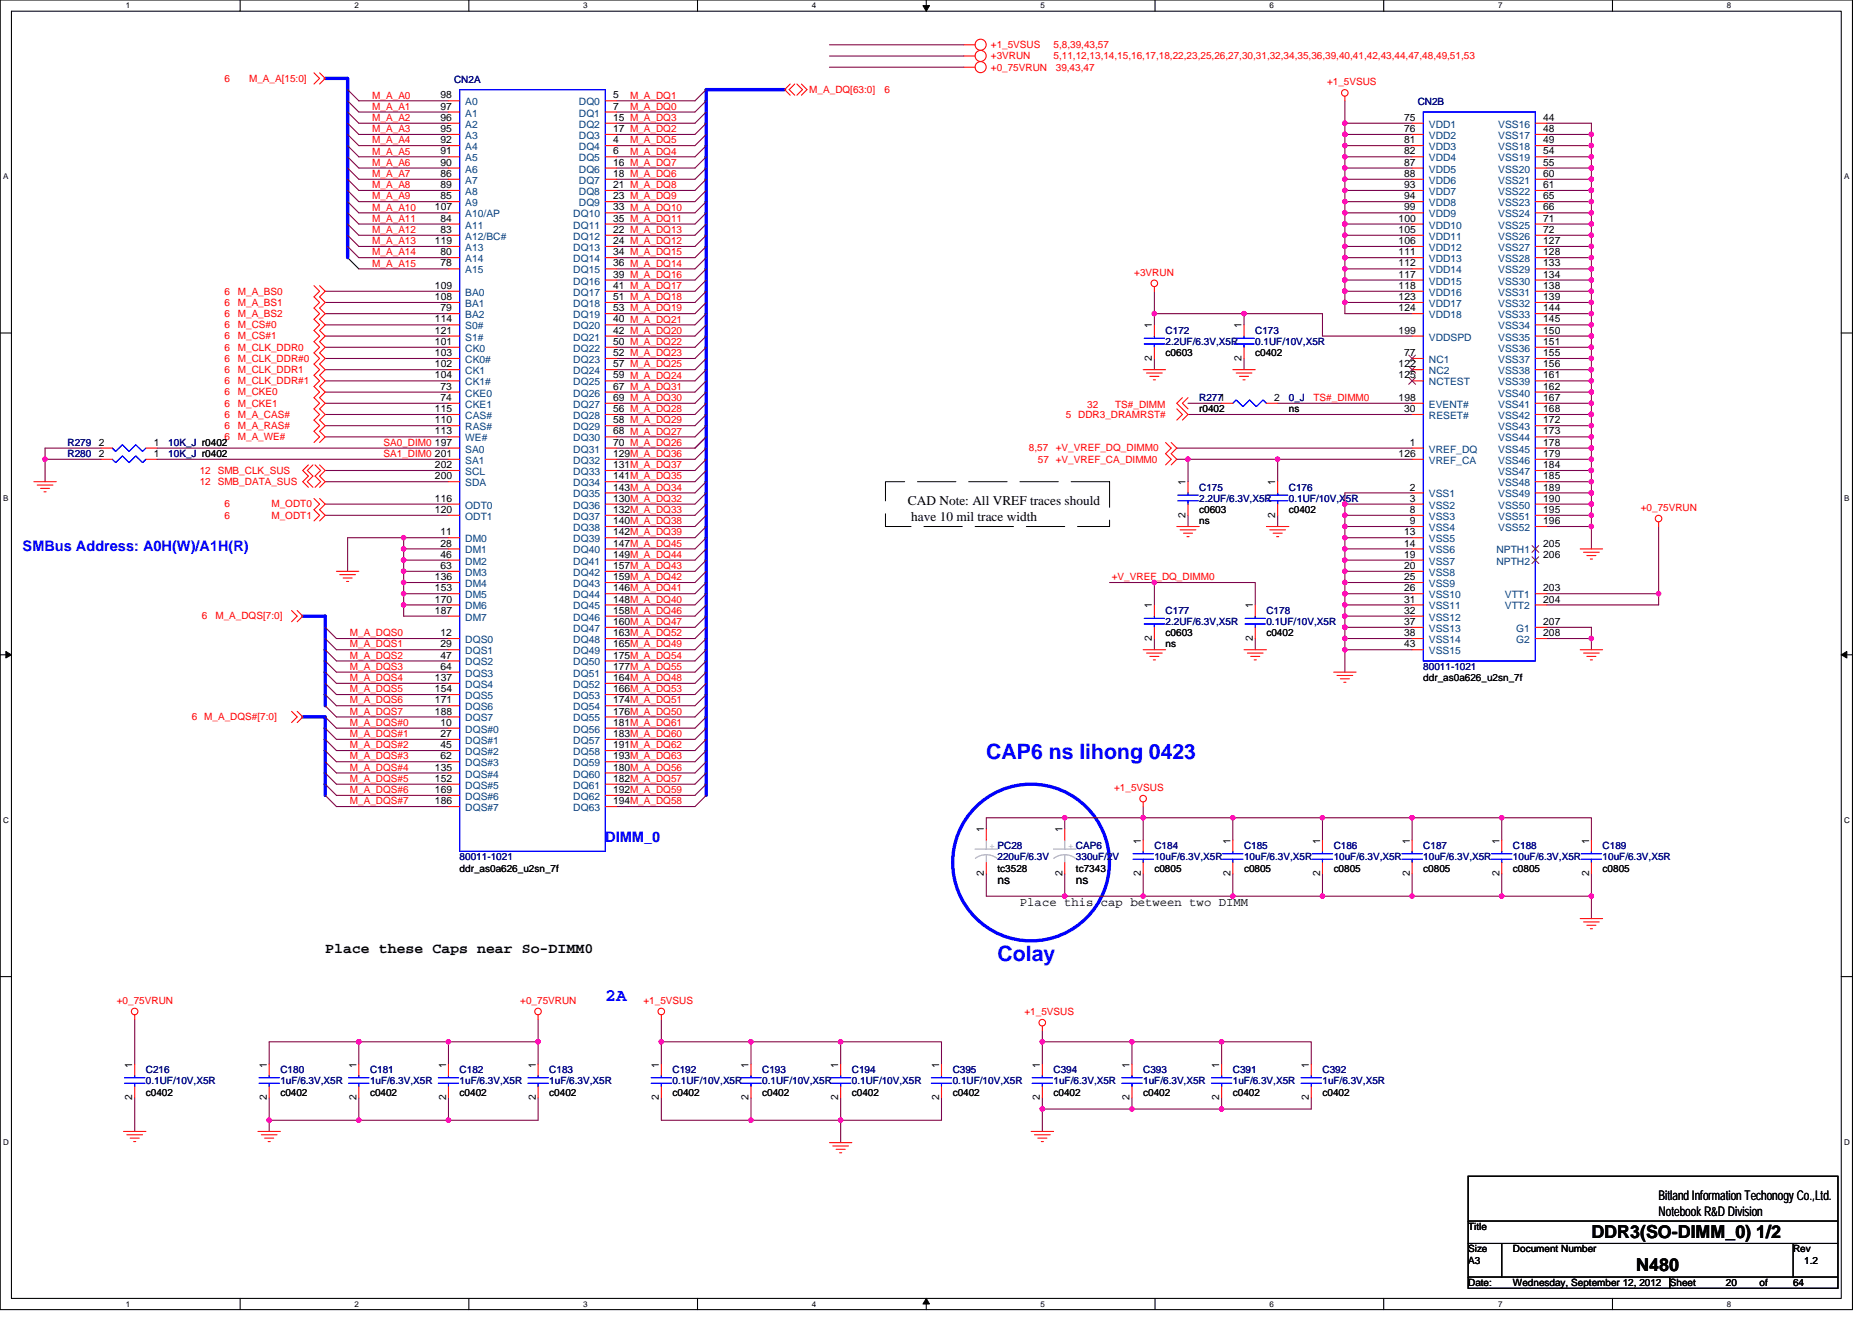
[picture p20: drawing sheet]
<svg xmlns="http://www.w3.org/2000/svg" width="297mm" height="210mm" viewBox="0 0 297 210" stroke-linecap="round" stroke-linejoin="round" font-family="sans-serif">
<defs><g id="words">
<g font-size="3.4" fill="#00f">
<text x="156.5" y="120.5">CAP6 ns lihong 0423</text>
<text x="158.3" y="152.5">Colay</text>
</g>
<text font-size="2.8" fill="#00f" x="96.1" y="158.8">2A</text>
<g font-size="2.8">
<text x="252.5" y="196.4">DDR3(SO-DIMM_0) 1/2</text>
<text x="259.6" y="201.8">N480</text>
</g>
<g font-size="2.3" fill="#00f">
<text x="3.6" y="87.5">SMBus Address: A0H(W)/A1H(R)</text>
<text x="96.1" y="133.7">DIMM_0</text>
</g>
<text font-size="2.3" x="51.6" y="151.3">Place these Caps near So-DIMM0</text>
<g font-size="2.1">
<text x="144.1" y="80.1">CAD Note: All VREF traces should</text>
<text x="144.6" y="82.6">have 10 mil trace width</text>
<text x="263.2" y="190.4">Bitland Information Techonogy Co.,Ltd.</text>
<text x="263.2" y="192.9">Notebook R&amp;D Division</text>
</g>
<g font-size="1.9">
<text x="158.3" y="140.4">ns</text>
<text x="161.8" y="143.8">Place this cap between two DIMM</text>
<text x="170.7" y="140.4">ns</text>
</g>
<g font-size="1.6" fill="#f00">
<text x="157.2" y="7.6">+1_5VSUS</text>
<text x="157.2" y="9.4">+3VRUN</text>
<text x="157.2" y="11.2">+0_75VRUN</text>
<text x="167.2" y="9.4">5,11,12,13,14,15,16,17,18,22,23,25,26,27,30,31,32,34,35,36,39,40,41,42,43,44,47,48,49,51,53</text>
<text x="167.2" y="7.6">5,8,39,43,57</text>
<text x="167.5" y="11.2">39,43,47</text>
<text x="35.6" y="13">6</text>
<text x="39.5" y="13">M_A_A[15:0]</text>
<text x="59.1" y="15.6">M_A_A0</text>
<text x="59.1" y="17.4">M_A_A1</text>
<text x="100" y="17.4">M_A_DQ0</text>
<text x="100" y="15.6">M_A_DQ1</text>
<text x="128.4" y="14.8">M_A_DQ[63:0]</text>
<text x="140.3" y="14.8">6</text>
<text x="210.6" y="13.5">+1_5VSUS</text>
<text x="59.1" y="21">M_A_A3</text>
<text x="59.1" y="22.8">M_A_A4</text>
<text x="59.1" y="19.2">M_A_A2</text>
<text x="100" y="22.8">M_A_DQ5</text>
<text x="59.1" y="28.1">M_A_A7</text>
<text x="59.1" y="29.9">M_A_A8</text>
<text x="59.1" y="24.5">M_A_A5</text>
<text x="59.1" y="26.3">M_A_A6</text>
<text x="100" y="24.5">M_A_DQ4</text>
<text x="59.1" y="35.2">M_A_A11</text>
<text x="59.1" y="31.6">M_A_A9</text>
<text x="59.1" y="33.4">M_A_A10</text>
<text x="59.1" y="37">M_A_A12</text>
<text x="59.1" y="38.8">M_A_A13</text>
<text x="59.1" y="40.5">M_A_A14</text>
<text x="35.6" y="46.8">6</text>
<text x="37.7" y="46.8">M_A_BS0</text>
<text x="59.1" y="42.3">M_A_A15</text>
<text x="180" y="43.7">+3VRUN</text>
<text x="35.6" y="50.3">6</text>
<text x="35.6" y="48.5">6</text>
<text x="35.6" y="52.1">6</text>
<text x="35.6" y="53.9">6</text>
<text x="37.7" y="50.3">M_A_BS2</text>
<text x="37.7" y="48.5">M_A_BS1</text>
<text x="37.7" y="52.1">M_CS#0</text>
<text x="37.7" y="53.9">M_CS#1</text>
<text x="35.6" y="55.6">6</text>
<text x="35.6" y="57.4">6</text>
<text x="35.6" y="59.2">6</text>
<text x="37.7" y="55.6">M_CLK_DDR0</text>
<text x="37.7" y="57.4">M_CLK_DDR#0</text>
<text x="37.7" y="59.2">M_CLK_DDR1</text>
<text x="35.6" y="62.8">6</text>
<text x="35.6" y="61">6</text>
<text x="35.6" y="64.5">6</text>
<text x="37.7" y="62.8">M_CKE0</text>
<text x="37.7" y="61">M_CLK_DDR#1</text>
<text x="37.7" y="64.5">M_CKE1</text>
<text x="172.5" y="64.7">32</text>
<text x="176.9" y="64.7">TS#_DIMM</text>
<text x="208.4" y="63.6">TS#_DIMM0</text>
<text x="35.6" y="69.9">6</text>
<text x="35.6" y="66.3">6</text>
<text x="35.6" y="68.1">6</text>
<text x="37.7" y="69.9">M_A_WE#</text>
<text x="37.7" y="66.3">M_A_CAS#</text>
<text x="37.7" y="68.1">M_A_RAS#</text>
<text x="60.9" y="70.8">SA0_DIM0</text>
<text x="163.3" y="71.6">8,57</text>
<text x="167.5" y="71.6">+V_VREF_DQ_DIMM0</text>
<text x="169.1" y="66.3">5 DDR3_DRAMRST#</text>
<text x="31.7" y="75.2">12 SMB_CLK_SUS</text>
<text x="31.7" y="77">12 SMB_DATA_SUS</text>
<text x="60.9" y="72.5">SA1_DIM0</text>
<text x="164.7" y="73.4">57 +V_VREF_CA_DIMM0</text>
<text x="35.6" y="82.3">6</text>
<text x="35.6" y="80.5">6</text>
<text x="43.1" y="82.3">M_ODT1</text>
<text x="43.1" y="80.5">M_ODT0</text>
<text x="260.3" y="81.1">+0_75VRUN</text>
<text x="176.4" y="92.1">+V_VREF_DQ_DIMM0</text>
<text x="32" y="98.3">6</text>
<text x="34.2" y="98.3">M_A_DQS[7:0]</text>
<text x="55.5" y="101">M_A_DQS0</text>
<text x="55.5" y="106.3">M_A_DQS3</text>
<text x="55.5" y="102.8">M_A_DQS1</text>
<text x="55.5" y="104.5">M_A_DQS2</text>
<text x="55.5" y="108.1">M_A_DQS4</text>
<text x="55.5" y="113.4">M_A_DQS7</text>
<text x="55.5" y="109.9">M_A_DQS5</text>
<text x="55.5" y="111.7">M_A_DQS6</text>
<text x="30.4" y="114.3">6 M_A_DQS#[7:0]</text>
<text x="55.5" y="115.2">M_A_DQS#0</text>
<text x="55.5" y="117">M_A_DQS#1</text>
<text x="55.5" y="118.8">M_A_DQS#2</text>
<text x="55.5" y="120.5">M_A_DQS#3</text>
<text x="55.5" y="122.3">M_A_DQS#4</text>
<text x="55.5" y="124.1">M_A_DQS#5</text>
<text x="55.5" y="125.9">M_A_DQS#6</text>
<text x="176.8" y="125.5">+1_5VSUS</text>
<text x="55.5" y="127.7">M_A_DQS#7</text>
<text x="18.5" y="159.3">+0_75VRUN</text>
<text x="82.5" y="159.3">+0_75VRUN</text>
<text x="102.1" y="159.3">+1_5VSUS</text>
<text x="162.6" y="161.1">+1_5VSUS</text>
</g>
<g font-size="1.6">
<text x="69.9" y="15.6">98</text>
<text x="69.9" y="17.4">97</text>
<text x="97.3" y="15.6">5</text>
<text x="97.3" y="17.4">7</text>
<text x="69.9" y="19.2">96</text>
<text x="69.9" y="21">95</text>
<text x="69.9" y="22.7">92</text>
<text x="97.3" y="19.2">15 M_A_DQ3</text>
<text x="97.3" y="21">17 M_A_DQ2</text>
<text x="97.3" y="22.7">4</text>
<text x="222.8" y="19.2">75</text>
<text x="222.8" y="21">76</text>
<text x="222.8" y="22.7">81</text>
<text x="244.9" y="19.2">44</text>
<text x="244.9" y="21">48</text>
<text x="244.9" y="22.7">49</text>
<text x="69.9" y="24.5">91</text>
<text x="69.9" y="26.3">90</text>
<text x="69.9" y="28.1">86</text>
<text x="69.9" y="29.8">89</text>
<text x="97.3" y="24.5">6</text>
<text x="97.3" y="26.3">16 M_A_DQ7</text>
<text x="97.3" y="28.1">18 M_A_DQ6</text>
<text x="97.3" y="29.8">21 M_A_DQ8</text>
<text x="222.8" y="24.5">82</text>
<text x="222.8" y="26.3">87</text>
<text x="222.8" y="28.1">88</text>
<text x="222.8" y="29.8">93</text>
<text x="244.9" y="24.5">54</text>
<text x="244.9" y="26.3">55</text>
<text x="244.9" y="28.1">60</text>
<text x="244.9" y="29.8">61</text>
<text x="69" y="33.4">107</text>
<text x="69.9" y="31.6">85</text>
<text x="69.9" y="35.2">84</text>
<text x="97.3" y="31.6">23 M_A_DQ9</text>
<text x="97.3" y="33.4">33 M_A_DQ10</text>
<text x="97.3" y="35.2">35 M_A_DQ11</text>
<text x="221.9" y="35.2">100</text>
<text x="222.8" y="31.6">94</text>
<text x="222.8" y="33.4">99</text>
<text x="244.9" y="31.6">65</text>
<text x="244.9" y="33.4">66</text>
<text x="244.9" y="35.2">71</text>
<text x="69" y="38.7">119</text>
<text x="69.9" y="37">83</text>
<text x="69.9" y="40.5">80</text>
<text x="97.3" y="37">22 M_A_DQ13</text>
<text x="97.3" y="38.7">24 M_A_DQ12</text>
<text x="97.3" y="40.5">34 M_A_DQ15</text>
<text x="221.9" y="37">105</text>
<text x="221.9" y="38.7">106</text>
<text x="221.9" y="40.5">111</text>
<text x="244.9" y="37">72</text>
<text x="244.9" y="38.7">127</text>
<text x="244.9" y="40.5">128</text>
<text x="69" y="45.8">109</text>
<text x="69" y="47.6">108</text>
<text x="69.9" y="42.3">78</text>
<text x="97.3" y="42.3">36 M_A_DQ14</text>
<text x="97.3" y="44.1">39 M_A_DQ16</text>
<text x="97.3" y="45.8">41 M_A_DQ17</text>
<text x="97.3" y="47.6">51 M_A_DQ18</text>
<text x="221.9" y="42.3">112</text>
<text x="221.9" y="44.1">117</text>
<text x="221.9" y="45.8">118</text>
<text x="221.9" y="47.6">123</text>
<text x="244.9" y="42.3">133</text>
<text x="244.9" y="44.1">134</text>
<text x="244.9" y="45.8">138</text>
<text x="244.9" y="47.6">139</text>
<text x="69" y="51.2">114</text>
<text x="69" y="53">121</text>
<text x="69.9" y="49.4">79</text>
<text x="97.3" y="49.4">53 M_A_DQ19</text>
<text x="97.3" y="51.2">40 M_A_DQ21</text>
<text x="97.3" y="53">42 M_A_DQ20</text>
<text x="182.8" y="52.1" transform="rotate(-90 182.8 52.1)">1</text>
<text x="197" y="52.1" transform="rotate(-90 197 52.1)">1</text>
<text x="221.9" y="49.4">124</text>
<text x="221.9" y="53">199</text>
<text x="244.9" y="49.4">144</text>
<text x="244.9" y="51.2">145</text>
<text x="244.9" y="53">150</text>
<text x="69" y="54.7">101</text>
<text x="69" y="56.5">103</text>
<text x="69" y="58.3">102</text>
<text x="97.3" y="54.7">50 M_A_DQ22</text>
<text x="97.3" y="56.5">52 M_A_DQ23</text>
<text x="97.3" y="58.3">57 M_A_DQ25</text>
<text x="182.8" y="57.3" transform="rotate(-90 182.8 57.3)">2</text>
<text x="185" y="56.5">c0603</text>
<text x="197" y="57.3" transform="rotate(-90 197 57.3)">2</text>
<text x="199.2" y="56.5">c0402</text>
<text x="221.9" y="58.3">122</text>
<text x="222.8" y="56.5">77</text>
<text x="244.9" y="54.7">151</text>
<text x="244.9" y="56.5">155</text>
<text x="244.9" y="58.3">156</text>
<text x="69" y="60.1">104</text>
<text x="69" y="65.4">115</text>
<text x="69.9" y="61.8">73</text>
<text x="69.9" y="63.6">74</text>
<text x="97.3" y="60.1">59 M_A_DQ24</text>
<text x="97.3" y="61.8">67 M_A_DQ31</text>
<text x="97.3" y="63.6">69 M_A_DQ30</text>
<text x="97.3" y="65.4">56 M_A_DQ28</text>
<text x="190.3" y="65.4">r0402</text>
<text x="202.2" y="63.6">2</text>
<text x="204.5" y="65.4">ns</text>
<text x="221.9" y="60.1">125</text>
<text x="221.9" y="63.6">198</text>
<text x="222.8" y="65.4">30</text>
<text x="244.9" y="60.1">161</text>
<text x="244.9" y="61.8">162</text>
<text x="244.9" y="63.6">167</text>
<text x="244.9" y="65.4">168</text>
<text x="15.7" y="70.7">2</text>
<text x="24.4" y="70.7">1</text>
<text x="69" y="67.2">110</text>
<text x="69" y="69">113</text>
<text x="69" y="70.7">197</text>
<text x="97.3" y="67.2">58 M_A_DQ29</text>
<text x="97.3" y="69">68 M_A_DQ27</text>
<text x="97.3" y="70.7">70 M_A_DQ26</text>
<text x="223.7" y="70.7">1</text>
<text x="244.9" y="67.2">172</text>
<text x="244.9" y="69">173</text>
<text x="244.9" y="70.7">178</text>
<text x="15.7" y="72.5">2</text>
<text x="24.4" y="72.5">1</text>
<text x="69" y="72.5">201</text>
<text x="69" y="74.3">202</text>
<text x="69" y="76.1">200</text>
<text x="97.3" y="72.5">129M_A_DQ36</text>
<text x="97.3" y="74.3">131M_A_DQ37</text>
<text x="97.3" y="76.1">141M_A_DQ35</text>
<text x="97.3" y="77.9">143M_A_DQ34</text>
<text x="188.1" y="77" transform="rotate(-90 188.1 77)">1</text>
<text x="202.3" y="77" transform="rotate(-90 202.3 77)">1</text>
<text x="221.9" y="72.5">126</text>
<text x="223.7" y="77.9">2</text>
<text x="244.9" y="72.5">179</text>
<text x="244.9" y="74.3">184</text>
<text x="244.9" y="76.1">185</text>
<text x="244.9" y="77.9">189</text>
<text x="69" y="79.6">116</text>
<text x="69" y="81.4">120</text>
<text x="97.3" y="79.6">130M_A_DQ32</text>
<text x="97.3" y="81.4">132M_A_DQ33</text>
<text x="97.3" y="83.2">140M_A_DQ38</text>
<text x="188.1" y="82.2" transform="rotate(-90 188.1 82.2)">2</text>
<text x="190.3" y="83.2">ns</text>
<text x="190.3" y="81.4">c0603</text>
<text x="202.3" y="82.2" transform="rotate(-90 202.3 82.2)">2</text>
<text x="204.5" y="81.4">c0402</text>
<text x="223.7" y="79.6">3</text>
<text x="223.7" y="81.4">8</text>
<text x="223.7" y="83.2">9</text>
<text x="244.9" y="79.6">190</text>
<text x="244.9" y="81.4">195</text>
<text x="244.9" y="83.2">196</text>
<text x="69.9" y="85">11</text>
<text x="69.9" y="86.7">28</text>
<text x="69.9" y="88.5">46</text>
<text x="97.3" y="85">142M_A_DQ39</text>
<text x="97.3" y="86.7">147M_A_DQ45</text>
<text x="97.3" y="88.5">149M_A_DQ44</text>
<text x="222.8" y="85">13</text>
<text x="222.8" y="86.7">14</text>
<text x="222.8" y="88.5">19</text>
<text x="244.9" y="86.7">205</text>
<text x="244.9" y="88.5">206</text>
<text x="69" y="92.1">136</text>
<text x="69" y="93.9">153</text>
<text x="69" y="95.6">170</text>
<text x="69.9" y="90.3">63</text>
<text x="97.3" y="90.3">157M_A_DQ43</text>
<text x="97.3" y="92.1">159M_A_DQ42</text>
<text x="97.3" y="93.9">146M_A_DQ41</text>
<text x="97.3" y="95.6">148M_A_DQ40</text>
<text x="222.8" y="95.6">31</text>
<text x="222.8" y="93.9">26</text>
<text x="222.8" y="92.1">25</text>
<text x="222.8" y="90.3">20</text>
<text x="244.9" y="93.9">203</text>
<text x="244.9" y="95.6">204</text>
<text x="69" y="97.4">187</text>
<text x="69.9" y="101">12</text>
<text x="97.3" y="97.4">158M_A_DQ46</text>
<text x="97.3" y="99.2">160M_A_DQ47</text>
<text x="97.3" y="101">163M_A_DQ52</text>
<text x="182.8" y="101.7" transform="rotate(-90 182.8 101.7)">2</text>
<text x="182.8" y="96.5" transform="rotate(-90 182.8 96.5)">1</text>
<text x="185" y="101">c0603</text>
<text x="198.8" y="101.7" transform="rotate(-90 198.8 101.7)">2</text>
<text x="198.8" y="96.5" transform="rotate(-90 198.8 96.5)">1</text>
<text x="201" y="101">c0402</text>
<text x="222.8" y="101">38</text>
<text x="222.8" y="99.2">37</text>
<text x="222.8" y="97.4">32</text>
<text x="244.9" y="99.2">207</text>
<text x="244.9" y="101">208</text>
<text x="69.9" y="102.7">29</text>
<text x="69.9" y="104.5">47</text>
<text x="69.9" y="106.3">64</text>
<text x="97.3" y="102.7">165M_A_DQ49</text>
<text x="97.3" y="104.5">175M_A_DQ54</text>
<text x="97.3" y="106.3">177M_A_DQ55</text>
<text x="185" y="102.8">ns</text>
<text x="222.8" y="102.7">43</text>
<text x="69" y="108.1">137</text>
<text x="69" y="109.9">154</text>
<text x="69" y="111.6">171</text>
<text x="69" y="113.4">188</text>
<text x="97.3" y="108.1">164M_A_DQ48</text>
<text x="97.3" y="109.9">166M_A_DQ53</text>
<text x="97.3" y="111.6">174M_A_DQ51</text>
<text x="97.3" y="113.4">176M_A_DQ50</text>
<text x="225.8" y="108.1">ddr_as0a626_u2sn_7f</text>
<text x="69.9" y="115.2">10</text>
<text x="69.9" y="118.7">45</text>
<text x="69.9" y="117">27</text>
<text x="97.3" y="115.2">181M_A_DQ61</text>
<text x="97.3" y="117">183M_A_DQ60</text>
<text x="97.3" y="118.7">191M_A_DQ62</text>
<text x="69" y="124.1">152</text>
<text x="69" y="122.3">135</text>
<text x="69" y="125.9">169</text>
<text x="69.9" y="120.5">62</text>
<text x="97.3" y="120.5">193M_A_DQ63</text>
<text x="97.3" y="122.3">180M_A_DQ56</text>
<text x="97.3" y="124.1">182M_A_DQ57</text>
<text x="97.3" y="125.9">192M_A_DQ59</text>
<text x="69" y="127.6">186</text>
<text x="97.3" y="127.6">194M_A_DQ58</text>
<text x="156.1" y="132.1" transform="rotate(-90 156.1 132.1)">1</text>
<text x="168.6" y="132.1" transform="rotate(-90 168.6 132.1)">1</text>
<text x="181" y="133.9" transform="rotate(-90 181 133.9)">1</text>
<text x="195.2" y="133.9" transform="rotate(-90 195.2 133.9)">1</text>
<text x="209.5" y="133.9" transform="rotate(-90 209.5 133.9)">1</text>
<text x="223.7" y="133.9" transform="rotate(-90 223.7 133.9)">1</text>
<text x="237.9" y="133.9" transform="rotate(-90 237.9 133.9)">1</text>
<text x="252.1" y="133.9" transform="rotate(-90 252.1 133.9)">1</text>
<text x="72.9" y="138.3">ddr_as0a626_u2sn_7f</text>
<text x="156.1" y="139.1" transform="rotate(-90 156.1 139.1)">2</text>
<text x="158.3" y="138.3">tc3528</text>
<text x="168.6" y="139.1" transform="rotate(-90 168.6 139.1)">2</text>
<text x="170.7" y="138.3">tc7343</text>
<text x="181" y="139.1" transform="rotate(-90 181 139.1)">2</text>
<text x="183.2" y="138.3">c0805</text>
<text x="195.2" y="139.1" transform="rotate(-90 195.2 139.1)">2</text>
<text x="197.4" y="138.3">c0805</text>
<text x="209.5" y="139.1" transform="rotate(-90 209.5 139.1)">2</text>
<text x="211.6" y="138.3">c0805</text>
<text x="223.7" y="139.1" transform="rotate(-90 223.7 139.1)">2</text>
<text x="225.8" y="138.3">c0805</text>
<text x="237.9" y="139.1" transform="rotate(-90 237.9 139.1)">2</text>
<text x="240.1" y="138.3">c0805</text>
<text x="252.1" y="139.1" transform="rotate(-90 252.1 139.1)">2</text>
<text x="254.3" y="138.3">c0805</text>
<text x="21" y="169.4" transform="rotate(-90 21 169.4)">1</text>
<text x="23.2" y="173.9">c0402</text>
<text x="42.3" y="169.4" transform="rotate(-90 42.3 169.4)">1</text>
<text x="44.5" y="173.9">c0402</text>
<text x="56.6" y="169.4" transform="rotate(-90 56.6 169.4)">1</text>
<text x="58.7" y="173.9">c0402</text>
<text x="70.8" y="169.4" transform="rotate(-90 70.8 169.4)">1</text>
<text x="72.9" y="173.9">c0402</text>
<text x="85" y="169.4" transform="rotate(-90 85 169.4)">1</text>
<text x="87.2" y="173.9">c0402</text>
<text x="104.6" y="169.4" transform="rotate(-90 104.6 169.4)">1</text>
<text x="106.7" y="173.9">c0402</text>
<text x="118.8" y="169.4" transform="rotate(-90 118.8 169.4)">1</text>
<text x="120.9" y="173.9">c0402</text>
<text x="133" y="169.4" transform="rotate(-90 133 169.4)">1</text>
<text x="135.2" y="173.9">c0402</text>
<text x="149" y="169.4" transform="rotate(-90 149 169.4)">1</text>
<text x="151.2" y="173.9">c0402</text>
<text x="165" y="169.4" transform="rotate(-90 165 169.4)">1</text>
<text x="167.2" y="173.9">c0402</text>
<text x="179.2" y="169.4" transform="rotate(-90 179.2 169.4)">1</text>
<text x="181.4" y="173.9">c0402</text>
<text x="193.5" y="169.4" transform="rotate(-90 193.5 169.4)">1</text>
<text x="195.6" y="173.9">c0402</text>
<text x="207.7" y="169.4" transform="rotate(-90 207.7 169.4)">1</text>
<text x="209.8" y="173.9">c0402</text>
<text x="21" y="174.6" transform="rotate(-90 21 174.6)">2</text>
<text x="42.3" y="174.6" transform="rotate(-90 42.3 174.6)">2</text>
<text x="56.6" y="174.6" transform="rotate(-90 56.6 174.6)">2</text>
<text x="70.8" y="174.6" transform="rotate(-90 70.8 174.6)">2</text>
<text x="85" y="174.6" transform="rotate(-90 85 174.6)">2</text>
<text x="104.6" y="174.6" transform="rotate(-90 104.6 174.6)">2</text>
<text x="118.8" y="174.6" transform="rotate(-90 118.8 174.6)">2</text>
<text x="133" y="174.6" transform="rotate(-90 133 174.6)">2</text>
<text x="149" y="174.6" transform="rotate(-90 149 174.6)">2</text>
<text x="165" y="174.6" transform="rotate(-90 165 174.6)">2</text>
<text x="179.2" y="174.6" transform="rotate(-90 179.2 174.6)">2</text>
<text x="193.5" y="174.6" transform="rotate(-90 193.5 174.6)">2</text>
<text x="207.7" y="174.6" transform="rotate(-90 207.7 174.6)">2</text>
<text x="233" y="195.2">Title</text>
<text x="233" y="200.6">A3</text>
<text x="233" y="198.8">Size</text>
<text x="240.1" y="198.8">Document Number</text>
<text x="284.5" y="198.8">Rev</text>
<text x="286.3" y="200.6">1.2</text>
<text x="233" y="204.1">Date:</text>
<text x="240.1" y="204.1">Wednesday, September 12, 2012</text>
<text x="265" y="204.1">Sheet</text>
<text x="273.9" y="204.1">20</text>
<text x="279.2" y="204.1">of</text>
<text x="284.5" y="204.1">64</text>
</g>
<g font-size="1.6" fill="#000080">
<text x="72" y="13.1">CN2A</text>
<text x="225" y="16.7">CN2B</text>
<text x="185" y="53">C172</text>
<text x="199.2" y="53">C173</text>
<text x="185" y="54.8">2.2UF/6.3V,X5R</text>
<text x="199.2" y="54.8">0.1UF/10V,X5R</text>
<text x="190.3" y="63.6">R2771</text>
<text x="204.5" y="63.6">0_J</text>
<text x="10.7" y="70.8">R279</text>
<text x="26.7" y="70.8">10K_J r0402</text>
<text x="10.7" y="72.5">R280</text>
<text x="26.7" y="72.5">10K_J r0402</text>
<text x="190.3" y="77.9">C175</text>
<text x="204.5" y="77.9">C176</text>
<text x="190.3" y="79.7">2.2UF/6.3V,X5R</text>
<text x="204.5" y="79.7">0.1UF/10V,X5R</text>
<text x="185" y="97.4">C177</text>
<text x="185" y="99.2">2.2UF/6.3V,X5R</text>
<text x="201" y="97.4">C178</text>
<text x="201" y="99.2">0.1UF/10V,X5R</text>
<text x="225.8" y="106.3">80011-1021</text>
<text x="72.9" y="136.5">80011-1021</text>
<text x="158.3" y="136.5">220uF/6.3V</text>
<text x="170.7" y="136.5">330uF/2V</text>
<text x="183.2" y="134.8">C184</text>
<text x="183.2" y="136.5">10uF/6.3V,X5R</text>
<text x="197.4" y="134.8">C185</text>
<text x="197.4" y="136.5">10uF/6.3V,X5R</text>
<text x="211.6" y="134.8">C186</text>
<text x="211.6" y="136.5">10uF/6.3V,X5R</text>
<text x="225.8" y="134.8">C187</text>
<text x="225.8" y="136.5">10uF/6.3V,X5R</text>
<text x="240.1" y="134.8">C188</text>
<text x="240.1" y="136.5">10uF/6.3V,X5R</text>
<text x="254.3" y="134.8">C189</text>
<text x="254.3" y="136.5">10uF/6.3V,X5R</text>
<text x="23.2" y="170.3">C216</text>
<text x="23.2" y="172.1">0.1UF/10V,X5R</text>
<text x="44.5" y="170.3">C180</text>
<text x="44.5" y="172.1">1uF/6.3V,X5R</text>
<text x="58.7" y="170.3">C181</text>
<text x="58.7" y="172.1">1uF/6.3V,X5R</text>
<text x="72.9" y="170.3">C182</text>
<text x="72.9" y="172.1">1uF/6.3V,X5R</text>
<text x="87.2" y="170.3">C183</text>
<text x="87.2" y="172.1">1uF/6.3V,X5R</text>
<text x="106.7" y="170.3">C192</text>
<text x="106.7" y="172.1">0.1UF/10V,X5R</text>
<text x="120.9" y="170.3">C193</text>
<text x="120.9" y="172.1">0.1UF/10V,X5R</text>
<text x="135.2" y="170.3">C194</text>
<text x="135.2" y="172.1">0.1UF/10V,X5R</text>
<text x="151.2" y="170.3">C395</text>
<text x="151.2" y="172.1">0.1UF/10V,X5R</text>
<text x="167.2" y="170.3">C394</text>
<text x="167.2" y="172.1">1uF/6.3V,X5R</text>
<text x="181.4" y="170.3">C393</text>
<text x="181.4" y="172.1">1uF/6.3V,X5R</text>
<text x="195.6" y="170.3">C391</text>
<text x="195.6" y="172.1">1uF/6.3V,X5R</text>
<text x="209.8" y="170.3">C392</text>
<text x="209.8" y="172.1">1uF/6.3V,X5R</text>
</g>
<g font-size="1.6" fill="#004080">
<text x="73.8" y="16.7">A0</text>
<text x="91.9" y="16.7">DQ0</text>
<text x="73.8" y="18.5">A1</text>
<text x="73.8" y="20.3">A2</text>
<text x="73.8" y="22.1">A3</text>
<text x="73.8" y="23.8">A4</text>
<text x="91.9" y="18.5">DQ1</text>
<text x="91.9" y="20.3">DQ2</text>
<text x="91.9" y="22.1">DQ3</text>
<text x="91.9" y="23.8">DQ4</text>
<text x="226.7" y="20.3">VDD1</text>
<text x="226.7" y="22.1">VDD2</text>
<text x="226.7" y="23.8">VDD3</text>
<text x="237.7" y="20.3">VSS16</text>
<text x="237.7" y="22.1">VSS17</text>
<text x="237.7" y="23.8">VSS18</text>
<text x="73.8" y="25.6">A5</text>
<text x="73.8" y="27.4">A6</text>
<text x="73.8" y="29.2">A7</text>
<text x="91.9" y="25.6">DQ5</text>
<text x="91.9" y="27.4">DQ6</text>
<text x="91.9" y="29.2">DQ7</text>
<text x="226.7" y="25.6">VDD4</text>
<text x="226.7" y="27.4">VDD5</text>
<text x="226.7" y="29.2">VDD6</text>
<text x="237.7" y="25.6">VSS19</text>
<text x="237.7" y="27.4">VSS20</text>
<text x="237.7" y="29.2">VSS21</text>
<text x="73.8" y="30.9">A8</text>
<text x="73.8" y="32.7">A9</text>
<text x="73.8" y="34.5">A10/AP</text>
<text x="91" y="34.5">DQ10</text>
<text x="91.9" y="30.9">DQ8</text>
<text x="91.9" y="32.7">DQ9</text>
<text x="226.7" y="30.9">VDD7</text>
<text x="226.7" y="32.7">VDD8</text>
<text x="226.7" y="34.5">VDD9</text>
<text x="237.7" y="30.9">VSS22</text>
<text x="237.7" y="32.7">VSS23</text>
<text x="237.7" y="34.5">VSS24</text>
<text x="73.8" y="36.3">A11</text>
<text x="73.8" y="38.1">A12/BC#</text>
<text x="73.8" y="39.8">A13</text>
<text x="73.8" y="41.6">A14</text>
<text x="91" y="36.3">DQ11</text>
<text x="91" y="38.1">DQ12</text>
<text x="91" y="39.8">DQ13</text>
<text x="91" y="41.6">DQ14</text>
<text x="226.7" y="36.3">VDD10</text>
<text x="226.7" y="38.1">VDD11</text>
<text x="226.7" y="39.8">VDD12</text>
<text x="226.7" y="41.6">VDD13</text>
<text x="237.7" y="36.3">VSS25</text>
<text x="237.7" y="38.1">VSS26</text>
<text x="237.7" y="39.8">VSS27</text>
<text x="237.7" y="41.6">VSS28</text>
<text x="73.8" y="43.4">A15</text>
<text x="73.8" y="46.9">BA0</text>
<text x="91" y="43.4">DQ15</text>
<text x="91" y="45.2">DQ16</text>
<text x="91" y="46.9">DQ17</text>
<text x="226.7" y="43.4">VDD14</text>
<text x="226.7" y="45.2">VDD15</text>
<text x="226.7" y="46.9">VDD16</text>
<text x="237.7" y="43.4">VSS29</text>
<text x="237.7" y="45.2">VSS30</text>
<text x="237.7" y="46.9">VSS31</text>
<text x="73.8" y="48.7">BA1</text>
<text x="73.8" y="50.5">BA2</text>
<text x="73.8" y="52.3">S0#</text>
<text x="91" y="48.7">DQ18</text>
<text x="91" y="50.5">DQ19</text>
<text x="91" y="52.3">DQ20</text>
<text x="226.7" y="48.7">VDD17</text>
<text x="226.7" y="50.5">VDD18</text>
<text x="237.7" y="48.7">VSS32</text>
<text x="237.7" y="50.5">VSS33</text>
<text x="237.7" y="52.3">VSS34</text>
<text x="73.8" y="54.1">S1#</text>
<text x="73.8" y="55.8">CK0</text>
<text x="73.8" y="57.6">CK0#</text>
<text x="73.8" y="59.4">CK1</text>
<text x="91" y="54.1">DQ21</text>
<text x="91" y="55.8">DQ22</text>
<text x="91" y="57.6">DQ23</text>
<text x="91" y="59.4">DQ24</text>
<text x="226.7" y="54.1">VDDSPD</text>
<text x="226.7" y="57.6">NC1</text>
<text x="226.7" y="59.4">NC2</text>
<text x="237.7" y="54.1">VSS35</text>
<text x="237.7" y="55.8">VSS36</text>
<text x="237.7" y="57.6">VSS37</text>
<text x="237.7" y="59.4">VSS38</text>
<text x="73.8" y="61.2">CK1#</text>
<text x="73.8" y="62.9">CKE0</text>
<text x="73.8" y="64.7">CKE1</text>
<text x="91" y="61.2">DQ25</text>
<text x="91" y="62.9">DQ26</text>
<text x="91" y="64.7">DQ27</text>
<text x="226.7" y="61.2">NCTEST</text>
<text x="226.7" y="64.7">EVENT#</text>
<text x="237.7" y="61.2">VSS39</text>
<text x="237.7" y="62.9">VSS40</text>
<text x="237.7" y="64.7">VSS41</text>
<text x="73.8" y="66.5">CAS#</text>
<text x="73.8" y="68.3">RAS#</text>
<text x="73.8" y="70.1">WE#</text>
<text x="73.8" y="71.8">SA0</text>
<text x="91" y="66.5">DQ28</text>
<text x="91" y="68.3">DQ29</text>
<text x="91" y="70.1">DQ30</text>
<text x="91" y="71.8">DQ31</text>
<text x="226.7" y="66.5">RESET#</text>
<text x="226.7" y="71.8">VREF_DQ</text>
<text x="237.7" y="66.5">VSS42</text>
<text x="237.7" y="68.3">VSS43</text>
<text x="237.7" y="70.1">VSS44</text>
<text x="237.7" y="71.8">VSS45</text>
<text x="73.8" y="73.6">SA1</text>
<text x="73.8" y="75.4">SCL</text>
<text x="73.8" y="77.2">SDA</text>
<text x="91" y="73.6">DQ32</text>
<text x="91" y="75.4">DQ33</text>
<text x="91" y="77.2">DQ34</text>
<text x="226.7" y="73.6">VREF_CA</text>
<text x="237.7" y="73.6">VSS46</text>
<text x="237.7" y="75.4">VSS47</text>
<text x="237.7" y="77.2">VSS48</text>
<text x="73.8" y="80.7">ODT0</text>
<text x="73.8" y="82.5">ODT1</text>
<text x="91" y="79">DQ35</text>
<text x="91" y="80.7">DQ36</text>
<text x="91" y="82.5">DQ37</text>
<text x="226.7" y="79">VSS1</text>
<text x="226.7" y="80.7">VSS2</text>
<text x="226.7" y="82.5">VSS3</text>
<text x="237.7" y="79">VSS49</text>
<text x="237.7" y="80.7">VSS50</text>
<text x="237.7" y="82.5">VSS51</text>
<text x="73.8" y="86.1">DM0</text>
<text x="73.8" y="87.8">DM1</text>
<text x="73.8" y="89.6">DM2</text>
<text x="91" y="84.3">DQ38</text>
<text x="91" y="86.1">DQ39</text>
<text x="91" y="87.8">DQ40</text>
<text x="91" y="89.6">DQ41</text>
<text x="226.7" y="84.3">VSS4</text>
<text x="226.7" y="86.1">VSS5</text>
<text x="226.7" y="87.8">VSS6</text>
<text x="226.7" y="89.6">VSS7</text>
<text x="237.4" y="87.8">NPTH1</text>
<text x="237.4" y="89.6">NPTH2</text>
<text x="237.7" y="84.3">VSS52</text>
<text x="73.8" y="91.4">DM3</text>
<text x="73.8" y="93.2">DM4</text>
<text x="73.8" y="95">DM5</text>
<text x="91" y="91.4">DQ42</text>
<text x="91" y="93.2">DQ43</text>
<text x="91" y="95">DQ44</text>
<text x="226.7" y="95">VSS10</text>
<text x="226.7" y="93.2">VSS9</text>
<text x="226.7" y="91.4">VSS8</text>
<text x="238.8" y="95">VTT1</text>
<text x="73.8" y="96.7">DM6</text>
<text x="73.8" y="98.5">DM7</text>
<text x="91" y="96.7">DQ45</text>
<text x="91" y="98.5">DQ46</text>
<text x="91" y="100.3">DQ47</text>
<text x="226.7" y="100.3">VSS13</text>
<text x="226.7" y="98.5">VSS12</text>
<text x="226.7" y="96.7">VSS11</text>
<text x="238.8" y="96.7">VTT2</text>
<text x="240.6" y="100.3">G1</text>
<text x="73.8" y="102.1">DQS0</text>
<text x="73.8" y="103.8">DQS1</text>
<text x="73.8" y="105.6">DQS2</text>
<text x="73.8" y="107.4">DQS3</text>
<text x="91" y="102.1">DQ48</text>
<text x="91" y="103.8">DQ49</text>
<text x="91" y="105.6">DQ50</text>
<text x="91" y="107.4">DQ51</text>
<text x="226.7" y="102.1">VSS14</text>
<text x="226.7" y="103.8">VSS15</text>
<text x="240.6" y="102.1">G2</text>
<text x="73.8" y="109.2">DQS4</text>
<text x="73.8" y="111">DQS5</text>
<text x="73.8" y="112.7">DQS6</text>
<text x="91" y="109.2">DQ52</text>
<text x="91" y="111">DQ53</text>
<text x="91" y="112.7">DQ54</text>
<text x="73.8" y="114.5">DQS7</text>
<text x="73.8" y="116.3">DQS#0</text>
<text x="73.8" y="119.8">DQS#2</text>
<text x="73.8" y="118.1">DQS#1</text>
<text x="91" y="114.5">DQ55</text>
<text x="91" y="116.3">DQ56</text>
<text x="91" y="118.1">DQ57</text>
<text x="91" y="119.8">DQ58</text>
<text x="73.8" y="125.2">DQS#5</text>
<text x="73.8" y="123.4">DQS#4</text>
<text x="73.8" y="121.6">DQS#3</text>
<text x="91" y="121.6">DQ59</text>
<text x="91" y="123.4">DQ60</text>
<text x="91" y="125.2">DQ61</text>
<text x="73.8" y="127">DQS#6</text>
<text x="73.8" y="128.7">DQS#7</text>
<text x="91" y="127">DQ62</text>
<text x="91" y="128.7">DQ63</text>
</g>
<g font-size="1.6" fill="#c0c0c0">
<text x="157" y="134.8">+ PC28</text>
<text x="169.5" y="134.8">+ CAP6</text>
</g>
<g font-size="1.3">
<text x="20" y="1.3">1</text>
<text x="56.2" y="1.3">2</text>
<text x="92.5" y="1.3">3</text>
<text x="128.8" y="1.3">4</text>
<text x="165.1" y="1.3">5</text>
<text x="201.4" y="1.3">6</text>
<text x="237.7" y="1.3">7</text>
<text x="274" y="1.3">8</text>
<text x=".5" y="28.4">A</text>
<text x="292.6" y="28.4">A</text>
<text x=".5" y="79.5">B</text>
<text x="292.6" y="79.5">B</text>
<text x=".5" y="130.6">C</text>
<text x="292.6" y="130.6">C</text>
<text x=".5" y="181.7">D</text>
<text x="292.6" y="181.7">D</text>
<text x="20" y="207.4">1</text>
<text x="56.2" y="207.4">2</text>
<text x="92.5" y="207.4">3</text>
<text x="128.8" y="207.4">4</text>
<text x="165.1" y="207.4">5</text>
<text x="201.4" y="207.4">6</text>
<text x="237.7" y="207.4">7</text>
<text x="274" y="207.4">8</text>
</g>
</g></defs>
<path d="M0 0h293.9v207.9h-293.9zM1.8 1.8h290.4v204.3h-290.4z" fill="none" stroke="#000" stroke-width=".17"/>
<g fill="#fff">
<path d="M20 .2h.7v1.4h-.7z"/>
<path d="M20 206.3h.7v1.4h-.7z"/>
</g>
<path d="M38.1 0v1.8M38.1 206.1v1.8" fill="none" stroke="#000" stroke-width=".17"/>
<g fill="#fff">
<path d="M56.2 .2h.7v1.4h-.7z"/>
<path d="M56.2 206.3h.7v1.4h-.7z"/>
</g>
<path d="M74.4 0v1.8M74.4 206.1v1.8" fill="none" stroke="#000" stroke-width=".17"/>
<g fill="#fff">
<path d="M92.5 .2h.7v1.4h-.7z"/>
<path d="M92.5 206.3h.7v1.4h-.7z"/>
</g>
<path d="M110.7 0v1.8M110.7 206.1v1.8" fill="none" stroke="#000" stroke-width=".17"/>
<g fill="#fff">
<path d="M128.8 .2h.7v1.4h-.7z"/>
<path d="M128.8 206.3h.7v1.4h-.7z"/>
</g>
<path d="M147 0v1.8M147 206.1v1.8" fill="none" stroke="#000" stroke-width=".17"/>
<path d="M146.4 .9h1.1l-.5 .9zM147 206.1l.5 .9h-1.1z" fill="#000" stroke="#000" stroke-width=".16"/>
<g fill="#fff">
<path d="M165.1 .2h.7v1.4h-.7z"/>
<path d="M165.1 206.3h.7v1.4h-.7z"/>
</g>
<path d="M183.3 0v1.8M183.3 206.1v1.8" fill="none" stroke="#000" stroke-width=".17"/>
<g fill="#fff">
<path d="M201.4 .2h.7v1.4h-.7z"/>
<path d="M201.4 206.3h.7v1.4h-.7z"/>
</g>
<path d="M219.6 0v1.8M219.6 206.1v1.8" fill="none" stroke="#000" stroke-width=".17"/>
<g fill="#fff">
<path d="M237.7 .2h.7v1.4h-.7z"/>
<path d="M237.7 206.3h.7v1.4h-.7z"/>
</g>
<path d="M255.9 0v1.8M255.9 206.1v1.8" fill="none" stroke="#000" stroke-width=".17"/>
<g fill="#fff">
<path d="M274 .2h.7v1.4h-.7z"/>
<path d="M274 206.3h.7v1.4h-.7z"/>
<path d="M.5 27.3h.8v1.4h-.8z"/>
<path d="M292.6 27.3h.9v1.4h-.9z"/>
<path d="M.5 78.4h.8v1.4h-.8z"/>
<path d="M292.6 78.4h.9v1.4h-.9z"/>
</g>
<path d="M0 52.9h1.8M292.2 52.9h1.7" fill="none" stroke="#000" stroke-width=".17"/>
<g fill="#fff">
<path d="M.5 129.5h.9v1.4h-.9z"/>
<path d="M292.6 129.5h.9v1.4h-.9z"/>
</g>
<path d="M0 103.9h1.8M292.2 103.9h1.7" fill="none" stroke="#000" stroke-width=".17"/>
<path d="M.9 103.4l.9 .5-.9 .5zM292.2 103.9l.8-.5v1z" fill="#000" stroke="#000" stroke-width=".16"/>
<g fill="#fff">
<path d="M.5 180.5h.9v1.4h-.9z"/>
<path d="M292.6 180.5h.9v1.4h-.9z"/>
</g>
<path d="M55.2 40.9l1.7 1.8M0 155h1.8M292.2 155h1.7M233 186.7h58.6v17.8h-58.6zM233 193.8h58.6M233 197.4h58.6M238.3 197.4v5.3M284.5 197.4v5.3M233 202.7h58.6M265 202.7v1.8" fill="none" stroke="#000" stroke-width=".17"/>
<path d="M140.5 76.5h35.6v7.1h-35.6z" fill="none" stroke="#000" stroke-width=".16" stroke-dasharray="6.1 2"/>
<g fill="none" stroke="#00f" stroke-width=".53">
<path d="M51.6 12.4h3.6v28.5M124.5 14.2h-12.4v112M48 97.8h3.6v14.2M48 113.8h3.6v12.4"/>
<circle cx="163.6" cy="136.9" r="12.4"/>
</g>
<g fill="none" stroke="#800040" stroke-width=".17">
<path d="M55.2 19.6l1.7 1.7h14.3M55.2 14.2l1.7 1.8h14.3M55.2 16l1.7 1.8h14.3M55.2 17.8l1.7 1.8h14.3M112.1 19.6l-1.8 1.7h-12.5M112.1 17.8l-1.8 1.8h-12.5M112.1 16l-1.8 1.8h-12.5M112.1 14.2l-1.8 1.8h-12.5M131.6 7.1h21.3M131.6 8.9h21.3M131.6 10.7h21.3M213.4 19.6h10.7"/>
<path d="M213.4 19.6v1.7M213.4 16v3.6M245.4 19.6h7.1v1.7M55.2 21.3l1.7 1.8h14.3M55.2 26.7l1.7 1.7h14.3M55.2 28.4l1.7 1.8h14.3M55.2 23.1l1.7 1.8h14.3M55.2 24.9l1.7 1.8h14.3M55.2 33.8l1.7 1.8h14.3M55.2 35.6l1.7 1.7h14.3M55.2 30.2l1.7 1.8h14.3M55.2 37.3l1.7 1.8h14.3"/>
<path d="M55.2 39.1l1.7 1.8h14.3M55.2 32l1.7 1.8h14.3M112.1 23.1l-1.8 1.8h-12.5M112.1 39.1l-1.8 1.8h-12.5M112.1 37.3l-1.8 1.8h-12.5M112.1 24.9l-1.8 1.8h-12.5M112.1 28.4l-1.8 1.8h-12.5M112.1 21.3l-1.8 1.8h-12.5M112.1 35.6l-1.8 1.7h-12.5M112.1 26.7l-1.8 1.7h-12.5M112.1 33.8l-1.8 1.8h-12.5M112.1 30.2l-1.8 1.8h-12.5"/>
<path d="M112.1 32l-1.8 1.8h-12.5M213.4 37.3h10.7M213.4 24.9h10.7M213.4 32h10.7M213.4 35.6h10.7M213.4 23.1h10.7M213.4 30.2h10.7M213.4 33.8h10.7M213.4 21.3h10.7M213.4 28.4h10.7M213.4 39.1h10.7M213.4 26.7h10.7"/>
<path d="M213.4 23.1v1.8M213.4 24.9v1.8M213.4 26.7v1.7M213.4 28.4v1.8M213.4 21.3v1.8M213.4 32v1.8M213.4 37.3v1.8M213.4 39.1v1.8M213.4 35.6v1.7M213.4 33.8v1.8M213.4 30.2v1.8M245.4 21.3h7.1"/>
<path d="M245.4 24.9h7.1M245.4 26.7h7.1M245.4 30.2h7.1M245.4 28.4h7.1M245.4 23.1h7.1M245.4 32h7.1M245.4 35.6h7.1M245.4 37.3h7.1M245.4 39.1h7.1M245.4 33.8h7.1M252.5 39.1v1.8M252.5 24.9v1.8"/>
<path d="M252.5 35.6v1.7M252.5 32v1.8M252.5 28.4v1.8M252.5 21.3v1.8M252.5 33.8v1.8M252.5 30.2v1.8M252.5 26.7v1.7M252.5 37.3v1.8M252.5 23.1v1.8M51.6 49.8h19.6M51.6 51.6h19.6M51.6 46.2h19.6"/>
<path d="M51.6 56.9h19.6M51.6 58.7h19.6M51.6 53.3h19.6M51.6 55.1h19.6M51.6 48h19.6M56.9 42.7h14.3M112.1 56.9l-1.8 1.8h-12.5M112.1 51.6l-1.8 1.7h-12.5M112.1 48l-1.8 1.8h-12.5M112.1 44.5l-1.8 1.7h-12.5M112.1 55.1l-1.8 1.8h-12.5M112.1 53.3l-1.8 1.8h-12.5"/>
<path d="M112.1 46.2l-1.8 1.8h-12.5M112.1 58.7l-1.8 1.8h-12.5M112.1 49.8l-1.8 1.8h-12.5M112.1 40.9l-1.8 1.8h-12.5M112.1 42.7l-1.8 1.8-12.5-.1M183.2 56.9v1.8M183.2 49.8v1.8M183.2 46.2v3.6M183.2 49.8h14.2M197.4 49.8h12.4v3.5h14.3M197.4 56.9v1.8M197.4 49.8v1.8"/>
<path d="M213.4 40.9h10.7M213.4 48h10.7M213.4 46.2h10.7M213.4 44.4h10.7M213.4 42.7h10.7M213.4 42.7v1.7M213.4 48v1.8h10.7M213.4 44.4v1.8M213.4 40.9v1.8M213.4 46.2v1.8M245.4 48h7.1M245.4 51.6h7.1"/>
<path d="M245.4 53.3h7.1M245.4 56.9h7.1M245.4 55.1h7.1M245.4 49.8h7.1M245.4 58.7h7.1M245.4 42.7h7.1M245.4 46.2h7.1M245.4 44.4h7.1M245.4 40.9h7.1M252.5 51.6v1.7M252.5 55.1v1.8M252.5 48v1.8"/>
<path d="M252.5 56.9v1.8M252.5 58.7v1.8M252.5 46.2v1.8M252.5 42.7v1.7M252.5 44.4v1.8M252.5 40.9v1.8M252.5 49.8v1.8M252.5 53.3v1.8M7.2 72.9h8.8M16 71.1h-8.8v5.4M24.9 72.9h46.3M24.9 71.1h46.3"/>
<path d="M51.6 64h19.6M51.6 65.8h19.6M51.6 60.5h19.6M51.6 67.6h19.6M51.6 69.3h19.6M51.6 62.2h19.6M51.6 74.7h19.6M51.6 76.5h19.6M112.1 78.2l-1.8 1.8h-12.5M112.1 69.3l-1.8 1.8h-12.5M112.1 64l-1.8 1.8h-12.5M112.1 65.8l-1.8 1.8h-12.5"/>
<path d="M112.1 67.6l-1.8 1.7h-12.5M112.1 76.5l-1.8 1.7h-12.5M112.1 72.9l-1.8 1.8h-12.5M112.1 71.1l-1.8 1.8h-12.5M112.1 62.2l-1.8 1.8h-12.5M112.1 60.5l-1.8 1.7h-12.5M112.1 74.7l-1.8 1.8h-12.5M186.7 71.1h37.4M186.7 72.9h1.8M188.5 65.8h35.6M188.5 64h5.3M188.5 72.9v3.6"/>
<path d="M188.5 72.9h14.2M202.7 64h21.4M202.7 72.9h21.4M202.7 72.9v3.6M224.1 78.2h-10.7v1.8M245.4 69.3h7.1M245.4 72.9h7.1M245.4 71.1h7.1M245.4 62.2h7.1M245.4 64h7.1M245.4 67.6h7.1M245.4 65.8h7.1"/>
<path d="M245.4 60.5h7.1M245.4 78.2h7.1M245.4 76.5h7.1M245.4 74.7h7.1M252.5 72.9v1.8M252.5 64v1.8M252.5 71.1v1.8M252.5 69.3v1.8M252.5 60.5v1.7M252.5 67.6v1.7M252.5 76.5v1.7M252.5 78.2v1.8"/>
<path d="M252.5 74.7v1.8M252.5 62.2v1.8M252.5 65.8v1.8M51.6 80h19.6M51.6 81.8h19.6M51.6 99.6l1.8 1.7h17.8M64 87.1v1.8M64 96v1.8h7.2M64 92.5v1.7M64 90.7v1.8M64 88.9v1.8M64 85.3h7.2"/>
<path d="M64 96h7.2M64 94.2h7.2M64 92.5h7.2M64 90.7h7.2M64 88.9h7.2M64 94.2v1.8M71.2 87.1h-7.2v-1.8h-8.8v5.4M112.1 80l-1.8 1.8h-12.5M112.1 88.9l-1.8 1.8h-12.5M112.1 87.1l-1.8 1.8h-12.5M112.1 85.3l-1.8 1.8h-12.5M112.1 90.7l-1.8 1.8h-12.5"/>
<path d="M112.1 94.2l-1.8 1.8h-12.5M112.1 81.8l-1.8 1.8h-12.5M112.1 83.6l-1.8 1.7h-12.5M112.1 96l-1.8 1.8h-12.5M112.1 97.8l-1.8 1.8h-12.5M112.1 92.5l-1.8 1.7h-12.5M112.1 99.6l-1.8 1.7h-12.5M176.1 92.5h7.1v3.5M183.2 92.5h16v3.5M188.5 81.8v1.8M202.7 81.8v1.8M213.4 99.6h10.7"/>
<path d="M213.4 87.1h10.7M213.4 83.6h10.7M213.4 88.9h10.7M213.4 81.8h10.7M213.4 90.7h10.7M213.4 94.2h10.7M213.4 80h10.7M213.4 92.5h10.7M213.4 96h10.7M213.4 97.8h10.7M213.4 85.3h10.7M213.4 81.8v1.8"/>
<path d="M213.4 83.6v1.7M213.4 85.3v1.8M213.4 87.1v1.8M213.4 80v1.8M213.4 90.7v1.8M213.4 96v1.8M213.4 97.8v1.8M213.4 94.2v1.8M213.4 92.5v1.7M213.4 99.6v1.7M213.4 88.9v1.8M245.4 94.2h17.8"/>
<path d="M245.4 99.6h7.1v1.7M245.4 83.6h7.1M245.4 81.8h7.1M245.4 80h7.1M252.5 83.6v3.5M252.5 80v1.8M252.5 81.8v1.8M263.2 94.2v1.8h-17.8M263.2 83.6v10.6M51.6 104.9l1.8 1.8h17.8M51.6 106.7l1.8 1.8h17.8M51.6 101.3l1.8 1.8h17.8"/>
<path d="M51.6 112l1.8 1.8h17.8M51.6 113.8l1.8 1.8h17.8M51.6 108.5l1.8 1.7h17.8M51.6 110.2l1.8 1.8h17.8M51.6 103.1l1.8 1.8h17.8M51.6 119.1l1.8 1.8h17.8M51.6 115.6l1.8 1.7h17.8M51.6 117.3l1.8 1.8h17.8M112.1 119.1l-1.8 1.8h-12.5M112.1 104.9l-1.8 1.8h-12.5M112.1 103.1l-1.8 1.8h-12.5M112.1 106.7l-1.8 1.8h-12.5"/>
<path d="M112.1 112l-1.8 1.8h-12.5M112.1 108.5l-1.8 1.7h-12.5M112.1 101.3l-1.8 1.8h-12.5M112.1 117.3l-1.8 1.8h-12.5M112.1 110.2l-1.8 1.8h-12.5M112.1 115.6l-1.8 1.7h-12.5M112.1 113.8l-1.8 1.8h-12.5M183.2 101.3v1.8M199.2 101.3v1.8M213.4 101.3h10.7M213.4 103.1h10.7M213.4 101.3v5.4"/>
<path d="M245.4 101.3h7.1M252.5 101.3v1.8M51.6 120.9l1.8 1.8h17.8M51.6 126.2l1.8 1.8h17.8M51.6 122.7l1.8 1.8h17.8M51.6 124.5l1.8 1.7h17.8M112.1 124.5l-1.8 1.7h-12.5M112.1 122.7l-1.8 1.8h-12.5M112.1 120.9l-1.8 1.8h-12.5M112.1 126.2l-1.8 1.8h-12.5M156.5 138.7v3.5h12.4M168.9 129.8h12.5"/>
<path d="M168.9 129.8v1.8M168.9 138.7v3.5M168.9 129.8h-12.4v1.8M181.4 128v1.8M181.4 129.8v3.5M181.4 138.7v3.5M181.4 129.8h14.2M195.6 138.7v3.5M195.6 129.8v3.5M195.6 129.8h14.2M209.8 138.7v3.5M209.8 129.8v3.5"/>
<path d="M209.8 129.8h14.3v3.5M224.1 138.7v3.5M224.1 129.8h14.2v3.5M238.3 138.7v3.5M238.3 129.8h14.2v3.5M252.5 138.7v3.5M168.9 142.2h12.5M181.4 142.2h14.2M195.6 142.2h14.2M209.8 142.2h14.3M224.1 142.2h14.2M238.3 142.2h14.2"/>
<path d="M252.5 142.2v3.6M21.4 174.2v5.4M21.4 161.8v7.1M42.7 177.8v1.8M42.7 174.2v3.6M42.7 177.8h14.2M56.9 165.4h-14.2v3.5M56.9 165.4v3.5M56.9 177.8h14.3M56.9 165.4h14.3v3.5M56.9 174.2v3.6M71.2 174.2v3.6"/>
<path d="M71.2 165.4h14.2M85.4 174.2v3.6h-14.2M85.4 165.4v3.5M85.4 161.8v3.6M104.9 165.4h14.3v3.5M104.9 174.2v3.6h14.3M104.9 161.8v3.6M104.9 165.4v3.5M119.2 177.8h14.2M119.2 174.2v3.6M119.2 165.4h14.2v3.5M133.4 165.4h16v3.5"/>
<path d="M133.4 177.8v3.6M133.4 174.2v3.6M149.4 174.2v3.6h-16M165.4 176v3.6M165.4 165.4v3.5M165.4 163.6v1.8M165.4 176h14.2M165.4 165.4h14.2v3.5M165.4 174.2v1.8M179.6 174.2v1.8M179.6 176h14.2M179.6 165.4h14.2v3.5"/>
<path d="M193.8 174.2v1.8M193.8 165.4h14.3v3.5M208.1 174.2v1.8h-14.3"/>
</g>
<g fill="#f0f" stroke="#f0f" stroke-width=".17">
<circle cx="252.5" cy="83.6" r=".35"/>
<circle cx="71.1" cy="177.8" r=".35"/>
<circle cx="56.9" cy="177.8" r=".35"/>
<circle cx="7.1" cy="72.9" r=".35"/>
<circle cx="42.7" cy="177.8" r=".35"/>
<circle cx="133.4" cy="177.8" r=".35"/>
<circle cx="213.4" cy="81.8" r=".35"/>
<circle cx="195.6" cy="129.8" r=".35"/>
<circle cx="104.9" cy="165.3" r=".35"/>
<circle cx="238.3" cy="129.8" r=".35"/>
<circle cx="252.5" cy="69.3" r=".35"/>
<circle cx="252.5" cy="71.1" r=".35"/>
<circle cx="252.5" cy="53.3" r=".35"/>
<circle cx="252.5" cy="56.9" r=".35"/>
<circle cx="252.5" cy="55.1" r=".35"/>
<circle cx="252.5" cy="58.7" r=".35"/>
<circle cx="252.5" cy="67.6" r=".35"/>
<circle cx="252.5" cy="65.8" r=".35"/>
<circle cx="252.5" cy="72.9" r=".35"/>
<circle cx="252.5" cy="51.5" r=".35"/>
<circle cx="252.5" cy="64" r=".35"/>
<circle cx="252.5" cy="48" r=".35"/>
<circle cx="252.5" cy="60.4" r=".35"/>
<circle cx="197.4" cy="49.8" r=".35"/>
<circle cx="183.2" cy="49.8" r=".35"/>
<circle cx="238.3" cy="142.2" r=".35"/>
<circle cx="56.9" cy="165.3" r=".35"/>
<circle cx="213.4" cy="23.1" r=".35"/>
<circle cx="213.4" cy="21.3" r=".35"/>
<circle cx="213.4" cy="19.5" r=".35"/>
<circle cx="213.4" cy="24.9" r=".35"/>
<circle cx="213.4" cy="26.7" r=".35"/>
<circle cx="213.4" cy="28.4" r=".35"/>
<circle cx="213.4" cy="37.3" r=".35"/>
<circle cx="213.4" cy="39.1" r=".35"/>
<circle cx="213.4" cy="35.5" r=".35"/>
<circle cx="252.5" cy="101.3" r=".35"/>
<circle cx="188.5" cy="72.9" r=".35"/>
<circle cx="181.4" cy="129.8" r=".35"/>
<circle cx="213.4" cy="83.6" r=".35"/>
<circle cx="213.4" cy="85.3" r=".35"/>
<circle cx="213.4" cy="87.1" r=".35"/>
<circle cx="209.8" cy="129.8" r=".35"/>
<circle cx="119.2" cy="165.3" r=".35"/>
<circle cx="209.8" cy="142.2" r=".35"/>
<circle cx="183.2" cy="92.4" r=".35"/>
<circle cx="252.5" cy="78.2" r=".35"/>
<circle cx="252.5" cy="80" r=".35"/>
<circle cx="252.5" cy="74.7" r=".35"/>
<circle cx="252.5" cy="76.4" r=".35"/>
<circle cx="252.5" cy="142.2" r=".35"/>
<circle cx="263.2" cy="94.2" r=".35"/>
<circle cx="213.4" cy="44.4" r=".35"/>
<circle cx="119.2" cy="177.8" r=".35"/>
<circle cx="213.4" cy="80" r=".35"/>
<circle cx="213.4" cy="90.7" r=".35"/>
<circle cx="213.4" cy="96" r=".35"/>
<circle cx="213.4" cy="97.8" r=".35"/>
<circle cx="213.4" cy="94.2" r=".35"/>
<circle cx="195.6" cy="142.2" r=".35"/>
<circle cx="181.4" cy="142.2" r=".35"/>
<circle cx="224.1" cy="129.8" r=".35"/>
<circle cx="252.5" cy="42.7" r=".35"/>
<circle cx="252.5" cy="26.7" r=".35"/>
<circle cx="252.5" cy="30.2" r=".35"/>
<circle cx="252.5" cy="40.9" r=".35"/>
<circle cx="252.5" cy="39.1" r=".35"/>
<circle cx="252.5" cy="24.9" r=".35"/>
<circle cx="252.5" cy="35.5" r=".35"/>
<circle cx="252.5" cy="32" r=".35"/>
<circle cx="252.5" cy="28.4" r=".35"/>
<circle cx="252.5" cy="46.2" r=".35"/>
<circle cx="252.5" cy="21.3" r=".35"/>
<circle cx="252.5" cy="33.8" r=".35"/>
<circle cx="252.5" cy="44.4" r=".35"/>
<circle cx="224.1" cy="142.2" r=".35"/>
<circle cx="168.9" cy="142.2" r=".35"/>
<circle cx="168.9" cy="129.8" r=".35"/>
<circle cx="85.4" cy="165.3" r=".35"/>
<circle cx="71.1" cy="165.3" r=".35"/>
<circle cx="252.5" cy="62.2" r=".35"/>
<circle cx="252.5" cy="37.3" r=".35"/>
<circle cx="252.5" cy="49.8" r=".35"/>
<circle cx="252.5" cy="23.1" r=".35"/>
<circle cx="252.5" cy="81.8" r=".35"/>
<circle cx="213.4" cy="40.9" r=".35"/>
<circle cx="202.7" cy="72.9" r=".35"/>
<circle cx="213.4" cy="48" r=".35"/>
<circle cx="213.4" cy="99.6" r=".35"/>
<circle cx="213.4" cy="101.3" r=".35"/>
<circle cx="213.4" cy="103.1" r=".35"/>
<circle cx="213.4" cy="32" r=".35"/>
<circle cx="213.4" cy="46.2" r=".35"/>
<circle cx="213.4" cy="33.8" r=".35"/>
<circle cx="213.4" cy="92.4" r=".35"/>
<circle cx="213.4" cy="42.7" r=".35"/>
<circle cx="64" cy="85.3" r=".35"/>
<circle cx="64" cy="88.9" r=".35"/>
<circle cx="64" cy="87.1" r=".35"/>
<circle cx="64" cy="96" r=".35"/>
<circle cx="64" cy="92.4" r=".35"/>
<circle cx="64" cy="90.7" r=".35"/>
<circle cx="213.4" cy="88.9" r=".35"/>
<circle cx="213.4" cy="30.2" r=".35"/>
<circle cx="193.8" cy="176" r=".35"/>
<circle cx="179.6" cy="176" r=".35"/>
<circle cx="165.4" cy="176" r=".35"/>
<circle cx="193.8" cy="165.3" r=".35"/>
<circle cx="165.4" cy="165.3" r=".35"/>
<circle cx="179.6" cy="165.3" r=".35"/>
<circle cx="133.4" cy="165.3" r=".35"/>
<circle cx="64" cy="94.2" r=".35"/>
</g>
<g fill="none" stroke="#f00" stroke-width=".17">
<path d="M49.8 11.6l.9 .8-.9 .9M50.7 11.6l.9 .8-.9 .9M71.2 16h1.7M71.2 17.8h1.7M71.2 19.6h1.7M96.1 16h1.7M96.1 17.8h1.7M96.1 19.6h1.7M125.4 13.3l-.9 .9 .9 .9M126.1 13.3l-.9 .9 .9 .9M126.4 13.3l.9 .9-.9 .9M127.2 13.3l.9 .9-.9 .9"/>
<path d="M152.9 7.1h1.8M152.9 8.9h1.8M152.9 10.7h1.8M213.4 15.3v.7M224.1 19.6h1.7M243.6 19.6h1.8M71.2 21.3h1.7M71.2 23.1h1.7M71.2 24.9h1.7M71.2 26.7h1.7M71.2 28.4h1.7M71.2 30.2h1.7"/>
<path d="M71.2 32h1.7M71.2 33.8h1.7M71.2 35.6h1.7M71.2 37.3h1.7M71.2 39.1h1.7M96.1 21.3h1.7M96.1 23.1h1.7M96.1 24.9h1.7M96.1 26.7h1.7M96.1 28.4h1.7M96.1 30.2h1.7M96.1 32h1.7"/>
<path d="M96.1 33.8h1.7M96.1 35.6h1.7M96.1 37.3h1.7M96.1 39.1h1.7M224.1 21.3h1.7M224.1 23.1h1.7M224.1 24.9h1.7M224.1 26.7h1.7M224.1 28.4h1.7M224.1 30.2h1.7M224.1 32h1.7M224.1 33.8h1.7"/>
<path d="M224.1 35.6h1.7M224.1 37.3h1.7M224.1 39.1h1.7M243.6 21.3h1.8M243.6 23.1h1.8M243.6 24.9h1.8M243.6 26.7h1.8M243.6 28.4h1.8M243.6 30.2h1.8M243.6 32h1.8M243.6 33.8h1.8M243.6 35.6h1.8"/>
<path d="M243.6 37.3h1.8M243.6 39.1h1.8M49.8 45.3l.9 .9-.9 .9 .9 .9-.9 .9 .9 .9-.9 .9 .9 .9-.9 .9 .9 .8-.9 .9 .9 .9-.9 .9 .9 .9-.9 .9 .9 .9-.9 .9 .9 .9-.9 .8 .9 .9-.9 .9 .9 .9-.9 .9 .9 .9-.9 .9 .9 .9-.9 .9 .9 .8-.9 .9M50.7 45.3l.9 .9-.9 .9 .9 .9-.9 .9 .9 .9-.9 .9 .9 .9-.9 .9 .9 .8-.9 .9 .9 .9-.9 .9 .9 .9-.9 .9 .9 .9-.9 .9 .9 .9-.9 .8 .9 .9-.9 .9 .9 .9-.9 .9 .9 .9-.9 .9 .9 .9-.9 .9 .9 .8-.9 .9M71.2 40.9h1.7M71.2 42.7h1.7M71.2 46.2h1.7M71.2 48h1.7M71.2 49.8h1.7M71.2 51.6h1.7M71.2 53.3h1.7M71.2 55.1h1.7"/>
<path d="M71.2 56.9h1.7M71.2 58.7h1.7M96.1 40.9h1.7M96.1 42.7h1.7M96.1 44.4h1.7M96.1 46.2h1.7M96.1 48h1.7M96.1 49.8h1.7M96.1 51.6h1.7M96.1 53.3h1.7M96.1 55.1h1.7M96.1 56.9h1.7"/>
<path d="M96.1 58.7h1.7M181.4 58.7h3.6M181.9 59.2h2.5M182.5 59.7h1.4M183.2 45.5v.7M183.2 51.6v1.7M183.2 55.1v1.8M195.6 58.7h3.6M196.1 59.2h2.5M196.7 59.7h1.4M197.4 51.6v1.7M197.4 55.1v1.8"/>
<path d="M224.1 40.9h1.7M224.1 42.7h1.7M224.1 44.4h1.7M224.1 46.2h1.7M224.1 48h1.7M224.1 49.8h1.7M224.1 53.3h1.7M224.1 56.9h1.7M224.1 58.7h1.7M243.6 40.9h1.8M243.6 42.7h1.8M243.6 44.4h1.8"/>
<path d="M243.6 46.2h1.8M243.6 48h1.8M243.6 49.8h1.8M243.6 51.6h1.8M243.6 53.3h1.8M243.6 55.1h1.8M243.6 56.9h1.8M243.6 58.7h1.8M5.4 76.5h3.5M5.9 77h2.5M6.4 77.5h1.5M7 78.1h.3"/>
<path d="M16 72.9h1.8M16 71.1h1.8M23.2 72.9h1.7M23.2 71.1h1.7M48.9 73.8l-.9 .9 .9 .9-.9 .9 .9 .8M49.7 73.8l-.9 .9 .9 .9-.9 .9 .9 .8M49.8 79.1l.9 .9-.9 .9 .9 .9-.9 .9M50 73.8l.9 .9-.9 .9 .9 .9-.9 .8M50.7 79.1l.9 .9-.9 .9 .9 .9-.9 .9M50.7 73.8l.9 .9-.9 .9 .9 .9-.9 .8M71.2 60.5h1.7M71.2 62.2h1.7"/>
<path d="M71.2 64h1.7M71.2 65.8h1.7M71.2 67.6h1.7M71.2 69.3h1.7M71.2 71.1h1.7M71.2 72.9h1.7M71.2 74.7h1.7M71.2 76.5h1.7M96.1 60.5h1.7M96.1 62.2h1.7M96.1 64h1.7M96.1 65.8h1.7"/>
<path d="M96.1 67.6h1.7M96.1 69.3h1.7M96.1 71.1h1.7M96.1 72.9h1.7M96.1 74.7h1.7M96.1 76.5h1.7M96.1 78.2h1.7M183 60.3h.3M185 70.2l.8 .9-.8 .9 .8 .9-.8 .9M185.8 70.2l.9 .9-.9 .9 .9 .9-.9 .9M186.7 64.9l.9 .9-.9 .9M187.6 63.1l-.9 .9 1.8 1.8-.9 .9"/>
<path d="M188.5 63.1l-.9 .9 .9 .9M188.5 76.5v1.7M193.8 64h1.8M197.2 60.3h.4M201 64h1.7M202.7 76.5v1.7M224.1 60.5h1.7M224.1 64h1.7M224.1 65.8h1.7M224.1 71.1h1.7M224.1 72.9h1.7M224.1 78.2h1.7"/>
<path d="M243.6 60.5h1.8M243.6 62.2h1.8M243.6 64h1.8M243.6 65.8h1.8M243.6 67.6h1.8M243.6 69.3h1.8M243.6 71.1h1.8M243.6 72.9h1.8M243.6 74.7h1.8M243.6 76.5h1.8M243.6 78.2h1.8M46.3 96.9l.9 .9-.9 .9"/>
<path d="M47.2 96.9l.8 .9-.8 .9M53.4 90.7h3.5M53.9 91.2h2.5M54.4 91.7h1.5M55 92.3h.3M71.2 80h1.7M71.2 81.8h1.7M71.2 85.3h1.7M71.2 87.1h1.7M71.2 88.9h1.7M71.2 90.7h1.7M71.2 92.5h1.7"/>
<path d="M71.2 94.2h1.7M71.2 96h1.7M71.2 97.8h1.7M96.1 80h1.7M96.1 81.8h1.7M96.1 83.6h1.7M96.1 85.3h1.7M96.1 87.1h1.7M96.1 88.9h1.7M96.1 90.7h1.7M96.1 92.5h1.7M96.1 94.2h1.7"/>
<path d="M96.1 96h1.7M96.1 97.8h1.7M96.1 99.6h1.7M183.2 96v1.8M183.2 99.6v1.7M186.7 83.6h3.6M187.3 84.1h2.5M187.8 84.6h1.4M188.3 85.2h.4M188.5 80v1.8M199.2 96v1.8M199.2 99.6v1.7"/>
<path d="M201 83.6h3.5M201.5 84.1h2.5M202 84.6h1.5M202.6 85.2h.3M202.7 80v1.8M224.1 80h1.7M224.1 81.8h1.7M224.1 83.6h1.7M224.1 85.3h1.7M224.1 87.1h1.7M224.1 88.9h1.7M224.1 99.6h1.7"/>
<path d="M224.1 97.8h1.7M224.1 96h1.7M224.1 94.2h1.7M224.1 92.5h1.7M224.1 90.7h1.7M243.6 80h1.8M243.6 81.8h1.8M243.6 83.6h1.8M243.6 94.2h1.8M243.6 96h1.8M243.6 87.1h.1M243.6 88.9h.1"/>
<path d="M243.6 99.6h1.8M250.7 87.1h3.6M251.3 87.7h2.5M251.8 88.2h1.4M252.3 88.7h.4M263.2 82.8v.8M46.3 112.9l.9 .9-.9 .9M47.2 112.9l.8 .9-.8 .9M71.2 101.3h1.7M71.2 103.1h1.7M71.2 104.9h1.7M71.2 106.7h1.7"/>
<path d="M71.2 108.5h1.7M71.2 110.2h1.7M71.2 112h1.7M71.2 113.8h1.7M71.2 115.6h1.7M71.2 119.1h1.7M71.2 117.3h1.7M96.1 101.3h1.7M96.1 103.1h1.7M96.1 104.9h1.7M96.1 106.7h1.7M96.1 108.5h1.7"/>
<path d="M96.1 110.2h1.7M96.1 112h1.7M96.1 113.8h1.7M96.1 115.6h1.7M96.1 117.3h1.7M96.1 119.1h1.7M181.4 103.1h3.6M181.9 103.7h2.5M182.5 104.2h1.4M183 104.7h.3M197.4 103.1h3.6M197.9 103.7h2.5"/>
<path d="M198.5 104.2h1.4M199 104.7h.3M211.6 106.7h3.6M212.1 107.2h2.5M212.7 107.7h1.4M213.2 108.3h.4M224.1 101.3h1.7M224.1 103.1h1.7M243.6 101.3h1.8M250.7 103.1h3.6M251.3 103.7h2.5M251.8 104.2h1.4"/>
<path d="M252.3 104.7h.4M71.2 124.5h1.7M71.2 122.7h1.7M71.2 120.9h1.7M71.2 126.2h1.7M71.2 128h1.7M96.1 120.9h1.7M96.1 122.7h1.7M96.1 124.5h1.7M96.1 126.2h1.7M96.1 128h1.7M156.5 131.6v1.7"/>
<path d="M156.5 136.9v1.8M168.9 131.6v1.7M168.9 136.9v1.8M181.4 127.3v.7M181.4 133.4v1.7M181.4 136.9v1.8M195.6 133.4v1.7M195.6 136.9v1.8M209.8 133.4v1.7M209.8 136.9v1.8M224.1 133.4v1.7M224.1 136.9v1.8"/>
<path d="M238.3 133.4v1.7M238.3 136.9v1.8M252.5 133.4v1.7M252.5 136.9v1.8M250.7 145.8h3.6M251.3 146.3h2.5M251.8 146.9h1.4M252.3 147.4h.4M19.6 179.6h3.6M21.4 161.1v.7M21.4 168.9v1.8M21.4 172.5v1.7"/>
<path d="M40.9 179.6h3.6M42.7 168.9v1.8M42.7 172.5v1.7M56.9 168.9v1.8M56.9 172.5v1.7M71.2 168.9v1.8M71.2 172.5v1.7M85.4 161.1v.7M85.4 168.9v1.8M85.4 172.5v1.7M104.9 161.1v.7M104.9 168.9v1.8"/>
<path d="M104.9 172.5v1.7M119.2 168.9v1.8M119.2 172.5v1.7M133.4 168.9v1.8M133.4 172.5v1.7M149.4 168.9v1.8M149.4 172.5v1.7M163.6 179.6h3.6M165.4 168.9v1.8M165.4 172.5v1.7M165.4 162.9v.7M179.6 168.9v1.8"/>
<path d="M179.6 172.5v1.7M193.8 168.9v1.8M193.8 172.5v1.7M208.1 168.9v1.8M208.1 172.5v1.7M20.1 180.1h2.5M20.7 180.6h1.4M21.2 181.2h.3M41.5 180.1h2.5M42 180.6h1.4M42.5 181.2h.4M131.6 181.4h3.6"/>
<path d="M132.1 181.9h2.5M132.7 182.4h1.4M133.2 183h.4M164.1 180.1h2.5M164.7 180.6h1.4M165.2 181.2h.4"/>
<circle cx="155.6" cy="10.7" r=".88"/>
<circle cx="155.6" cy="8.9" r=".88"/>
<circle cx="155.6" cy="7.1" r=".88"/>
<circle cx="213.4" cy="14.7" r=".52"/>
<circle cx="183.2" cy="45" r=".52"/>
<circle cx="263.2" cy="82.3" r=".52"/>
<circle cx="181.4" cy="126.8" r=".52"/>
<circle cx="21.4" cy="160.5" r=".52"/>
<circle cx="85.4" cy="160.5" r=".52"/>
<circle cx="104.9" cy="160.5" r=".52"/>
<circle cx="165.4" cy="162.3" r=".52"/>
</g>
<g fill="none" stroke="#00f" stroke-width=".17">
<path d="M72.9 14.2h23.2v120.9h-23.2zM225.8 17.8h17.8v87.1h-17.8zM181.6 54.6h3.2M181.6 53.7h3.2M183.2 53.3v.4M183.2 54.6v.5M195.8 54.6h3.2M195.8 53.7h3.2M197.4 53.3v.4M197.4 54.6v.5M17.8 72.9l.5 .5 1.1-1 1.1 1 1-1 1.1 1 .6-.5M17.8 71.1l.5 .5 1.1-1 1.1 1 1-1 1.1 1 .6-.5"/>
<path d="M186.9 79.5h3.2M186.9 78.6h3.2M188.5 78.2v.4M188.5 79.5v.5M195.6 64l.5-.5 1.1 1 1.1-1 1 1 1.1-1 .6 .5M201.1 79.5h3.2M201.1 78.6h3.2M202.7 78.2v.4M202.7 79.5v.5M181.6 99h3.2M181.6 98.1h3.2M183.2 97.8v.3"/>
<path d="M183.2 99v.6M197.6 99h3.2M197.6 98.1h3.2M199.2 97.8v.3M199.2 99v.6M179.8 136.4h3.2M179.8 135.5h3.2M181.4 135.1v.4M181.4 136.4v.5M194 136.4h3.2M194 135.5h3.2M195.6 135.1v.4"/>
<path d="M195.6 136.4v.5M208.2 136.4h3.3M208.2 135.5h3.3M209.8 135.1v.4M209.8 136.4v.5M222.5 136.4h3.2M222.5 135.5h3.2M224.1 135.1v.4M224.1 136.4v.5M236.7 136.4h3.2M236.7 135.5h3.2M238.3 135.1v.4"/>
<path d="M238.3 136.4v.5M250.9 136.4h3.2M250.9 135.5h3.2M252.5 135.1v.4M252.5 136.4v.5M19.8 171.9h3.2M19.8 171h3.2M21.4 170.7v.3M21.4 171.9v.6M41.1 171.9h3.2M41.1 171h3.2M42.7 170.7v.3"/>
<path d="M42.7 171.9v.6M55.3 171.9h3.2M55.3 171h3.2M56.9 170.7v.3M56.9 171.9v.6M69.6 171.9h3.2M69.6 171h3.2M71.2 170.7v.3M71.2 171.9v.6M83.8 171.9h3.2M83.8 171h3.2M85.4 170.7v.3"/>
<path d="M85.4 171.9v.6M103.3 171.9h3.2M103.3 171h3.2M104.9 170.7v.3M104.9 171.9v.6M117.6 171.9h3.2M117.6 171h3.2M119.2 170.7v.3M119.2 171.9v.6M131.8 171.9h3.2M131.8 171h3.2M133.4 170.7v.3"/>
<path d="M133.4 171.9v.6M147.8 171.9h3.2M147.8 171h3.2M149.4 170.7v.3M149.4 171.9v.6M163.8 171.9h3.2M163.8 171h3.2M165.4 170.7v.3M165.4 171.9v.6M178 171.9h3.2M178 171h3.2M179.6 170.7v.3"/>
<path d="M179.6 171.9v.6M192.2 171.9h3.2M192.2 171h3.2M193.8 170.7v.3M193.8 171.9v.6M206.5 171.9h3.2M206.5 171h3.2M208.1 170.7v.3M208.1 171.9v.6"/>
</g>
<path d="M154.7 134.8h3.6M154.8 136.2a2.86 2.86 0 0 1 3.4 0M156.5 135.7v1.2M156.5 133.3v1.5M167.2 134.8h3.5M167.2 136.2a2.86 2.86 0 0 1 3.4 0M168.9 135.7v1.2M168.9 133.3v1.5" fill="none" stroke="#c0c0c0" stroke-width=".17"/>
<path d="M223.5 56.4l1.1 1M223.5 58.1l1.1 1.1M223.5 59.9l1.1 1.1M224.6 56.4l-1.1 1M224.6 58.1l-1.1 1.1M224.6 59.9l-1.1 1.1M243.1 86.6l1.1 1.1M243.1 88.4l1.1 1.1M244.2 86.6l-1.1 1.1M244.2 88.4l-1.1 1.1" fill="none" stroke="#804000" stroke-width=".16"/>
<use href="#words"/>
</svg>
